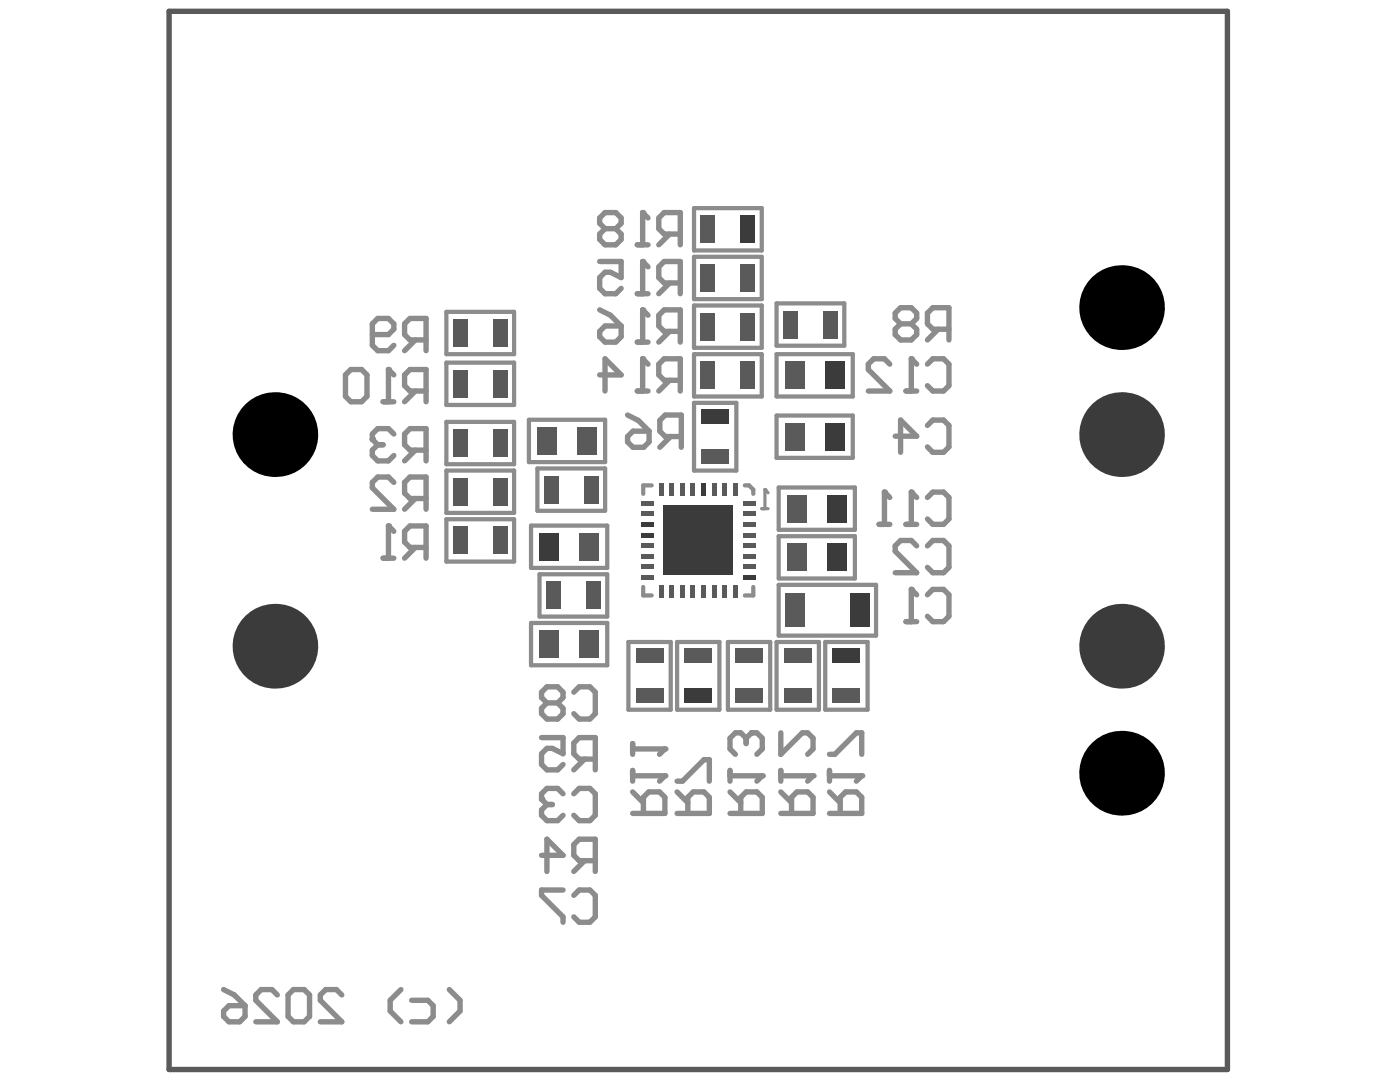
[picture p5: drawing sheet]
<svg xmlns="http://www.w3.org/2000/svg" width="279mm" height="216mm" viewBox="0 0 279 216" stroke-linecap="round" stroke-linejoin="round" font-family="sans-serif">
<path d="M33.7 2.3h211.3v211.1h-211.3z" fill="none" stroke="#5a5a5a" stroke-width="1.1"/>
<g fill="none" stroke="#8c8c8c" stroke-width=".84">
<path d="M138.5 41.5h13.5v8.5h-13.5zM138.5 51.2h13.5v8.5h-13.5zM89.1 62.2h13.5v8.5h-13.5zM89.1 72.4h13.5v8.4h-13.5zM138.5 61h13.5v8.4h-13.5zM138.5 70.7h13.5v8.4h-13.5zM155 60.5h13.5v8.5h-13.5zM155 70.7h15.2v8.4h-15.2zM89.1 93.9h13.5v8.4h-13.5zM89.1 84.2h13.5v8.4h-13.5zM105.6 83.8h15.2v8.4h-15.2zM107.2 93.5h13.6v8.4h-13.6z"/>
<path d="M130.1 96.9h-1.7v1.6M138.5 80.4h8.5v13.5h-8.5zM148.6 96.9h.9l.8 .8v.8M155 82.9h15.2v8.5h-15.2zM155.4 97.3h15.2v8.4h-15.2zM89.1 103.6h13.5v8.5h-13.5zM106 104.9h15.2v8.4h-15.2zM107.7 114.6h13.5v8.4h-13.5zM128.4 117.1v1.7h1.7M150.3 117.1v1.7h-1.7M155.4 116.7h19.4v10.1h-19.4zM155.4 107h15.2v8.4h-15.2z"/>
<path d="M106 124.3h15.2v8.4h-15.2zM125.4 128.1h8.5v13.5h-8.5zM135.1 128.1h8.5v13.5h-8.5zM145.3 128.1h8.4v13.5h-8.4zM155 128.1h8.4v13.5h-8.4zM164.7 128.1h8.4v13.5h-8.4z"/>
</g>
<path d="M152.7 97.7v3.8M152 101.5h1.3" fill="none" stroke="#8c8c8c" stroke-width=".63"/>
<circle cx="152.7" cy="97.7" r=".32" fill="#8c8c8c"/>
<path d="M152.7 97.7l.6 .6" fill="none" stroke="#8c8c8c" stroke-width=".63"/>
<path d="M127.2 48.9h2.1M128.3 42.4v6.5M133.6 46.7l-2.1 2.2M135.8 46.7h-3.3l-1-1.1v-2.1l1-1.1h3.3v6.5M44.6 197.5l2.2 1 2.1 2.2M55.3 198.5l-1-1h-2.2l-1 1v1.1l4.2 4.3h-4.2M57.5 198.5l1.1-1h2.1l1.1 1v4.3l-1.1 1.1h-2.1l-1.1-1.1zM68.2 198.5l-1.1-1h-2.1l-1.1 1v1.1l4.3 4.3h-4.3M80 197.5l-2.1 2.1v2.1l2.1 2.2M82.2 199.6h3.2l1 1.1v2.1l-1 1.1h-3.2M89.7 197.5l2.1 2.1v2.1l-2.1 2.2M45.7 200.7h3.2v2.1l-1.1 1.1h-2.1l-1.1-1.1v-1.1z" fill="none" stroke="#8c8c8c" stroke-width="1.1"/>
<circle cx="128.3" cy="42.4" r=".54" fill="#8c8c8c"/>
<path d="M120.7 45.6l-1-1v-1.1l1-1.1h2.2l1.1 1.1v1.1l-1.1 1M120.7 45.6l-1 1.1v1.1l1 1.1h2.2l1.1-1.1v-1.1l-1.1-1.1M120.7 45.6h2.2M128.3 42.4l1 1.1M165.5 158l2.2 2.2M165.5 153.7v2.2M165.5 154.8h6.5M165.5 162.3h6.5v-3.2l-1.1-1.1h-2.1l-1.1 1.1v3.2" fill="none" stroke="#8c8c8c" stroke-width="1.1"/>
<circle cx="172" cy="154.8" r=".54" fill="#8c8c8c"/>
<path d="M127.2 68.3h2.1M128.3 61.8v6.5M133.6 66.1l-2.1 2.2M135.8 66.1h-3.3l-1-1.1v-2.1l1-1.1h3.3v6.5M165.5 150.5h1.1l4.3-4.3h1.1v4.3M172 154.8l-1.1 1.1" fill="none" stroke="#8c8c8c" stroke-width="1.1"/>
<circle cx="128.3" cy="61.8" r=".54" fill="#8c8c8c"/>
<path d="M127.2 58.6h2.1M128.3 52.2v6.4M133.6 56.5l-2.1 2.1M135.8 56.5h-3.3l-1-1.1v-2.1l1-1.1h3.3v6.4M119.7 61.8l2.1 1.1 2.2 2.1M119.7 66.1l1-1.1h3.3v2.2l-1.1 1.1h-2.2l-1-1.1zM128.3 61.8l1 1.1" fill="none" stroke="#8c8c8c" stroke-width="1.1"/>
<circle cx="128.3" cy="52.2" r=".54" fill="#8c8c8c"/>
<path d="M119.7 52.2h4.3v3.2l-2.2-1.1h-1.1l-1 1.1v2.1l1 1.1h2.2l1.1-1.1M128.3 52.2l1 1.1M127.2 78h2.1M128.3 71.6v6.4M133.6 75.9l-2.1 2.1M135.8 75.9h-3.3l-1-1.1v-2.1l1-1.1h3.3v6.4" fill="none" stroke="#8c8c8c" stroke-width="1.1"/>
<circle cx="128.3" cy="71.6" r=".54" fill="#8c8c8c"/>
<path d="M119.7 74.8h4.3l-3.3-3.2v6.4M128.3 71.6l1 1.1M145.7 158l2.1 2.2M145.7 153.7v2.2M145.7 154.8h6.4M145.7 162.3h6.4v-3.2l-1-1.1h-2.2l-1.1 1.1v3.2" fill="none" stroke="#8c8c8c" stroke-width="1.1"/>
<circle cx="152.1" cy="154.8" r=".54" fill="#8c8c8c"/>
<path d="M150 146.2h1.1l1 1.1v2.1l-1 1.1M152.1 154.8l-1 1.1" fill="none" stroke="#8c8c8c" stroke-width="1.1"/>
<circle cx="150" cy="146.2" r=".54" fill="#8c8c8c"/>
<path d="M148.9 147.3v1.1M148.9 147.3l-1.1-1.1h-1l-1.1 1.1v2.1l1.1 1.1M150 146.2l-1.1 1.1M155.8 158l2.2 2.2M155.8 153.7v2.2M155.8 154.8h6.5M155.8 162.3h6.5v-3.2l-1.1-1.1h-2.2l-1 1.1v3.2" fill="none" stroke="#8c8c8c" stroke-width="1.1"/>
<circle cx="162.3" cy="154.8" r=".54" fill="#8c8c8c"/>
<path d="M126.3 158l2.1 2.2M126.3 153.7v2.2M126.3 154.8h6.4M155.8 146.2v4.3l4.3-4.3h1.1l1.1 1.1v2.1l-1.1 1.1M162.3 154.8l-1.1 1.1M126.3 162.3h6.4v-3.2l-1.1-1.1h-2.1l-1.1 1.1v3.2" fill="none" stroke="#8c8c8c" stroke-width="1.1"/>
<circle cx="132.7" cy="154.8" r=".54" fill="#8c8c8c"/>
<path d="M126.3 148.4v2.1M126.3 149.4h6.4M132.7 154.8l-1.1 1.1" fill="none" stroke="#8c8c8c" stroke-width="1.1"/>
<circle cx="132.7" cy="149.4" r=".54" fill="#8c8c8c"/>
<path d="M77.5 73.7v6.5M82.9 78l-2.2 2.2M85 78h-3.2l-1.1-1.1v-2.1l1.1-1.1h3.2v6.5M76.5 80.2h2.1M132.7 149.4l-1.1 1.1" fill="none" stroke="#8c8c8c" stroke-width="1.1"/>
<circle cx="77.5" cy="73.7" r=".54" fill="#8c8c8c"/>
<g fill="none" stroke="#8c8c8c" stroke-width="1.1">
<path d="M68.9 74.8l1.1-1.1h2.2l1 1.1v4.3l-1 1.1h-2.2l-1.1-1.1zM74.3 66.8h3.2l1.1-1.1v-1.1l-1.1-1.1h-2.1l-1.1 1.1v4.3l1.1 1.1h2.1l1.1-1.1M77.5 73.7l1.1 1.1M82.9 67.8l-2.2 2.2M85 67.8h-3.2l-1.1-1v-2.2l1.1-1.1h3.2v6.5M179.7 64.6l-1 1.1v1.1l1 1h2.2l1-1v-1.1l-1-1.1M179.7 64.6l-1-1.1v-1l1-1.1h2.2l1 1.1v1l-1 1.1M179.7 64.6h2.2M187.2 65.7l-2.1 2.1M189.4 65.7h-3.2l-1.1-1.1v-2.1l1.1-1.1h3.2v6.4M78.6 86.6l-1.1-1.1h-2.1l-1.1 1.1v1.1M82.9 89.8l-2.2 2.2"/>
<path d="M85 89.8h-3.2l-1.1-1.1v-2.1l1.1-1.1h3.2v6.5M125.2 82.8l2.2 1.1 2.1 2.1M125.2 87.1l1.1-1.1h3.2v2.2l-1 1.1h-2.2l-1.1-1.1zM133.8 87.1l-2.1 2.2M136 87.1h-3.2l-1.1-1.1v-2.1l1.1-1.1h3.2v6.5M108.1 147.2h4.3v3.2l-2.2-1.1h-1.1l-1 1.1v2.1l1 1.1h2.2l1.1-1.1M116.7 151.5l-2.2 2.1M118.8 151.5h-3.2l-1.1-1.1v-2.1l1.1-1.1h3.2v6.4M135.1 155.9h1.1l4.3-4.3h1.1v4.3M135.1 158l2.2 2.2M108.1 170.7h4.3l-3.3-3.2v6.4M116.7 171.7l-2.2 2.2"/>
<path d="M118.8 171.7h-3.2l-1.1-1v-2.2l1.1-1h3.2v6.4M135.1 162.3h6.5v-3.2l-1.1-1.1h-2.2l-1 1.1v3.2"/>
</g>
<circle cx="74.3" cy="87.7" r=".54" fill="#8c8c8c"/>
<path d="M74.3 87.7l1.1 1M75.4 88.7h1.1M75.4 88.7l-1.1 1.1v1.1l1.1 1.1h2.1l1.1-1.1M78.6 96.3l-1.1-1.1h-2.1l-1.1 1.1v1l4.3 4.3h-4.3M82.9 99.5l-2.2 2.1M85 99.5h-3.2l-1.1-1.1v-2.1l1.1-1.1h3.2v6.4M76.5 111.4h2.1M77.5 104.9v6.5M82.9 109.2l-2.2 2.2M85 109.2h-3.2l-1.1-1v-2.2l1.1-1.1h3.2v6.5" fill="none" stroke="#8c8c8c" stroke-width="1.1"/>
<circle cx="77.5" cy="104.9" r=".54" fill="#8c8c8c"/>
<path d="M180.8 78h2.1M181.9 71.6v6.4M185.1 72.7l1.1-1.1h2.1l1.1 1.1v4.3l-1.1 1h-2.1l-1.1-1M77.5 104.9l1.1 1.1" fill="none" stroke="#8c8c8c" stroke-width="1.1"/>
<circle cx="181.9" cy="71.6" r=".54" fill="#8c8c8c"/>
<path d="M177.6 72.7l-1.1-1.1h-2.1l-1.1 1.1v1l4.3 4.3h-4.3M181.9 71.6l1 1.1M181.9 98.2v6.4M185.1 99.3l1.1-1.1h2.1l1.1 1.1v4.3l-1.1 1h-2.1l-1.1-1M180.8 104.6h2.1" fill="none" stroke="#8c8c8c" stroke-width="1.1"/>
<circle cx="181.9" cy="98.2" r=".54" fill="#8c8c8c"/>
<path d="M176.5 98.2v6.4M181.9 98.2l1 1.1M175.4 104.6h2.2" fill="none" stroke="#8c8c8c" stroke-width="1.1"/>
<circle cx="176.5" cy="98.2" r=".54" fill="#8c8c8c"/>
<path d="M176.5 98.2l1.1 1.1M178.7 87h4.2l-3.2-3.2v6.5M185.1 84.9l1.1-1.1h2.1l1.1 1.1v4.3l-1.1 1.1h-2.1l-1.1-1.1M114.5 138.1l1.1-1.1h2.1l1.1 1.1v4.3l-1.1 1.1h-2.1l-1.1-1.1M109.1 140.3l-1-1.1v-1.1l1-1.1h2.2l1.1 1.1v1.1l-1.1 1.1M109.1 140.3l-1 1v1.1l1 1.1h2.2l1.1-1.1v-1.1l-1.1-1M109.1 140.3h2.2M112.4 158.4l-1.1-1.1h-2.2l-1 1.1v1.1M114.5 158.4l1.1-1.1h2.1l1.1 1.1v4.3l-1.1 1.1h-2.1l-1.1-1.1M112.4 177.6h-4.3v1.1l4.3 4.3v1M114.5 178.7l1.1-1.1h2.1l1.1 1.1v4.3l-1.1 1h-2.1l-1.1-1" fill="none" stroke="#8c8c8c" stroke-width="1.1"/>
<circle cx="108.1" cy="159.5" r=".54" fill="#8c8c8c"/>
<path d="M181.9 117.6v6.4M182.9 108.9l-1-1.1h-2.2l-1 1.1v1.1l4.2 4.3h-4.2M185.1 108.9l1.1-1.1h2.1l1.1 1.1v4.3l-1.1 1.1h-2.1l-1.1-1.1M185.1 118.7l1.1-1.1h2.1l1.1 1.1v4.3l-1.1 1h-2.1l-1.1-1M180.8 124h2.1M108.1 159.5l1 1M109.1 160.5h1.1M109.1 160.5l-1 1.1v1.1l1 1.1h2.2l1.1-1.1" fill="none" stroke="#8c8c8c" stroke-width="1.1"/>
<circle cx="181.9" cy="117.6" r=".54" fill="#8c8c8c"/>
<path d="M181.9 117.6l1 1.1" fill="none" stroke="#8c8c8c" stroke-width="1.1"/>
<circle cx="54.9" cy="128.9" r="8.5" fill="#3b3b3b"/>
<g fill="#000">
<circle cx="54.9" cy="86.7" r="8.5"/>
<circle cx="223.8" cy="154.3" r="8.5"/>
</g>
<g fill="#3b3b3b">
<circle cx="223.8" cy="128.9" r="8.5"/>
<circle cx="223.8" cy="86.7" r="8.5"/>
</g>
<circle cx="223.8" cy="61.4" r="8.5" fill="#000"/>
<g fill="#5a5a5a">
<path d="M126.9 129.4h5.5v2.9h-5.5z" fill-rule="evenodd"/>
<path d="M126.9 137.4h5.5v3h-5.5z" fill-rule="evenodd"/>
</g>
<path d="M136.6 137.4h5.5v3h-5.5z" fill-rule="evenodd" fill="#3b3b3b"/>
<g fill="#5a5a5a">
<path d="M136.6 129.4h5.5v2.9h-5.5z" fill-rule="evenodd"/>
<path d="M146.7 129.4h5.5v2.9h-5.5z" fill-rule="evenodd"/>
<path d="M146.7 137.4h5.5v3h-5.5z" fill-rule="evenodd"/>
<path d="M156.5 137.4h5.5v3h-5.5z" fill-rule="evenodd"/>
<path d="M156.5 129.4h5.5v2.9h-5.5z" fill-rule="evenodd"/>
</g>
<path d="M166.2 129.4h5.5v2.9h-5.5z" fill-rule="evenodd" fill="#3b3b3b"/>
<g fill="#5a5a5a">
<path d="M166.2 137.4h5.5v3h-5.5z" fill-rule="evenodd"/>
<path d="M140 89.7h5.5v2.9h-5.5z" fill-rule="evenodd"/>
</g>
<path d="M140 81.7h5.5v2.9h-5.5z" fill-rule="evenodd" fill="#3b3b3b"/>
<path d="M156.7 118.4h3.8v6.7h-3.8z" fill-rule="evenodd" fill="#5a5a5a"/>
<g fill="#3b3b3b">
<path d="M169.8 118.4h3.8v6.7h-3.8z" fill-rule="evenodd"/>
<path d="M165.1 108.5h3.8v5.5h-3.8z" fill-rule="evenodd"/>
</g>
<path d="M157.1 108.5h3.8v5.5h-3.8z" fill-rule="evenodd" fill="#5a5a5a"/>
<path d="M107.7 106.4h3.8v5.4h-3.8z" fill-rule="evenodd" fill="#3b3b3b"/>
<path d="M115.7 106.4h3.8v5.4h-3.8z" fill-rule="evenodd" fill="#5a5a5a"/>
<path d="M164.7 84.4h3.8v5.5h-3.8z" fill-rule="evenodd" fill="#3b3b3b"/>
<g fill="#5a5a5a">
<path d="M156.7 84.4h3.8v5.5h-3.8z" fill-rule="evenodd"/>
<path d="M115.7 125.8h3.8v5.5h-3.8z" fill-rule="evenodd"/>
<path d="M107.7 125.8h3.8v5.5h-3.8z" fill-rule="evenodd"/>
<path d="M107.2 85.2h3.8v5.5h-3.8z" fill-rule="evenodd"/>
<path d="M115.3 85.2h3.8v5.5h-3.8z" fill-rule="evenodd"/>
<path d="M157.1 98.8h3.8v5.4h-3.8z" fill-rule="evenodd"/>
</g>
<path d="M165.1 98.8h3.8v5.4h-3.8z" fill-rule="evenodd" fill="#3b3b3b"/>
<path d="M156.7 72.1h3.8v5.5h-3.8z" fill-rule="evenodd" fill="#5a5a5a"/>
<path d="M164.7 72.1h3.8v5.5h-3.8z" fill-rule="evenodd" fill="#3b3b3b"/>
<g fill="#5a5a5a">
<path d="M98.4 105.1h2.9v5.5h-2.9z" fill-rule="evenodd"/>
<path d="M90.4 105.1h2.9v5.5h-2.9z" fill-rule="evenodd"/>
<path d="M90.4 95.4h2.9v5.5h-2.9z" fill-rule="evenodd"/>
<path d="M98.4 95.4h2.9v5.5h-2.9z" fill-rule="evenodd"/>
<path d="M98.4 85.7h2.9v5.5h-2.9z" fill-rule="evenodd"/>
<path d="M90.4 85.7h2.9v5.5h-2.9z" fill-rule="evenodd"/>
<path d="M108.9 116.1h3v5.5h-3z" fill-rule="evenodd"/>
<path d="M117 116.1h2.9v5.5h-2.9z" fill-rule="evenodd"/>
<path d="M116.5 95h3v5.4h-3z" fill-rule="evenodd"/>
<path d="M108.5 95h3v5.4h-3z" fill-rule="evenodd"/>
<path d="M164.3 62h2.9v5.5h-2.9z" fill-rule="evenodd"/>
<path d="M156.2 62h3v5.5h-3z" fill-rule="evenodd"/>
<path d="M98.4 63.7h2.9v5.5h-2.9z" fill-rule="evenodd"/>
<path d="M90.4 63.7h2.9v5.5h-2.9z" fill-rule="evenodd"/>
<path d="M98.4 73.8h2.9v5.5h-2.9z" fill-rule="evenodd"/>
<path d="M90.4 73.8h2.9v5.5h-2.9z" fill-rule="evenodd"/>
<path d="M139.8 72.1h2.9v5.5h-2.9z" fill-rule="evenodd"/>
<path d="M147.8 72.1h3v5.5h-3z" fill-rule="evenodd"/>
<path d="M139.8 52.7h2.9v5.5h-2.9z" fill-rule="evenodd"/>
<path d="M147.8 52.7h3v5.5h-3z" fill-rule="evenodd"/>
<path d="M139.8 62.4h2.9v5.5h-2.9z" fill-rule="evenodd"/>
<path d="M147.8 62.4h3v5.5h-3z" fill-rule="evenodd"/>
</g>
<path d="M147.8 43h3v5.5h-3z" fill-rule="evenodd" fill="#3b3b3b"/>
<path d="M139.8 43h2.9v5.5h-2.9z" fill-rule="evenodd" fill="#5a5a5a"/>
<path d="M132.4 100.9h13.9v13.9h-13.9z" fill-rule="evenodd" fill="#3b3b3b"/>
<g fill="#5a5a5a">
<path d="M148.2 100h2.6v.9h-2.6z" fill-rule="evenodd"/>
<path d="M148.2 102.1h2.6v.9h-2.6z" fill-rule="evenodd"/>
<path d="M148.2 104.2h2.6v1h-2.6z" fill-rule="evenodd"/>
<path d="M148.2 106.3h2.6v1h-2.6z" fill-rule="evenodd"/>
<path d="M148.2 108.4h2.6v1h-2.6z" fill-rule="evenodd"/>
<path d="M148.2 110.5h2.6v1h-2.6z" fill-rule="evenodd"/>
<path d="M148.2 112.6h2.6v1h-2.6z" fill-rule="evenodd"/>
</g>
<path d="M148.2 114.7h2.6v1h-2.6z" fill-rule="evenodd" fill="#3b3b3b"/>
<g fill="#5a5a5a">
<path d="M146.3 116.7h.9v2.5h-.9z" fill-rule="evenodd"/>
<path d="M144.1 116.7h1v2.5h-1z" fill-rule="evenodd"/>
<path d="M142 116.7h1v2.5h-1z" fill-rule="evenodd"/>
<path d="M139.9 116.7h1v2.5h-1z" fill-rule="evenodd"/>
<path d="M137.8 116.7h1v2.5h-1z" fill-rule="evenodd"/>
<path d="M135.7 116.7h1v2.5h-1z" fill-rule="evenodd"/>
<path d="M133.6 116.7h1v2.5h-1z" fill-rule="evenodd"/>
<path d="M131.5 116.7h.9v2.5h-.9z" fill-rule="evenodd"/>
<path d="M127.9 114.7h2.6v1h-2.6z" fill-rule="evenodd"/>
<path d="M127.9 112.6h2.6v1h-2.6z" fill-rule="evenodd"/>
<path d="M127.9 110.5h2.6v1h-2.6z" fill-rule="evenodd"/>
<path d="M127.9 108.4h2.6v1h-2.6z" fill-rule="evenodd"/>
</g>
<g fill="#3b3b3b">
<path d="M127.9 106.3h2.6v1h-2.6z" fill-rule="evenodd"/>
<path d="M127.9 104.2h2.6v1h-2.6z" fill-rule="evenodd"/>
</g>
<g fill="#5a5a5a">
<path d="M127.9 102.1h2.6v.9h-2.6z" fill-rule="evenodd"/>
<path d="M127.9 100h2.6v.9h-2.6z" fill-rule="evenodd"/>
<path d="M131.5 96.4h.9v2.6h-.9z" fill-rule="evenodd"/>
<path d="M133.6 96.4h1v2.6h-1z" fill-rule="evenodd"/>
<path d="M135.7 96.4h1v2.6h-1z" fill-rule="evenodd"/>
<path d="M137.8 96.4h1v2.6h-1z" fill-rule="evenodd"/>
</g>
<path d="M139.9 96.4h1v2.6h-1z" fill-rule="evenodd" fill="#3b3b3b"/>
<g fill="#5a5a5a">
<path d="M142 96.4h1v2.6h-1z" fill-rule="evenodd"/>
<path d="M144.1 96.4h1v2.6h-1z" fill-rule="evenodd"/>
<path d="M146.3 96.4h.9v2.6h-.9z" fill-rule="evenodd"/>
</g>
</svg>
